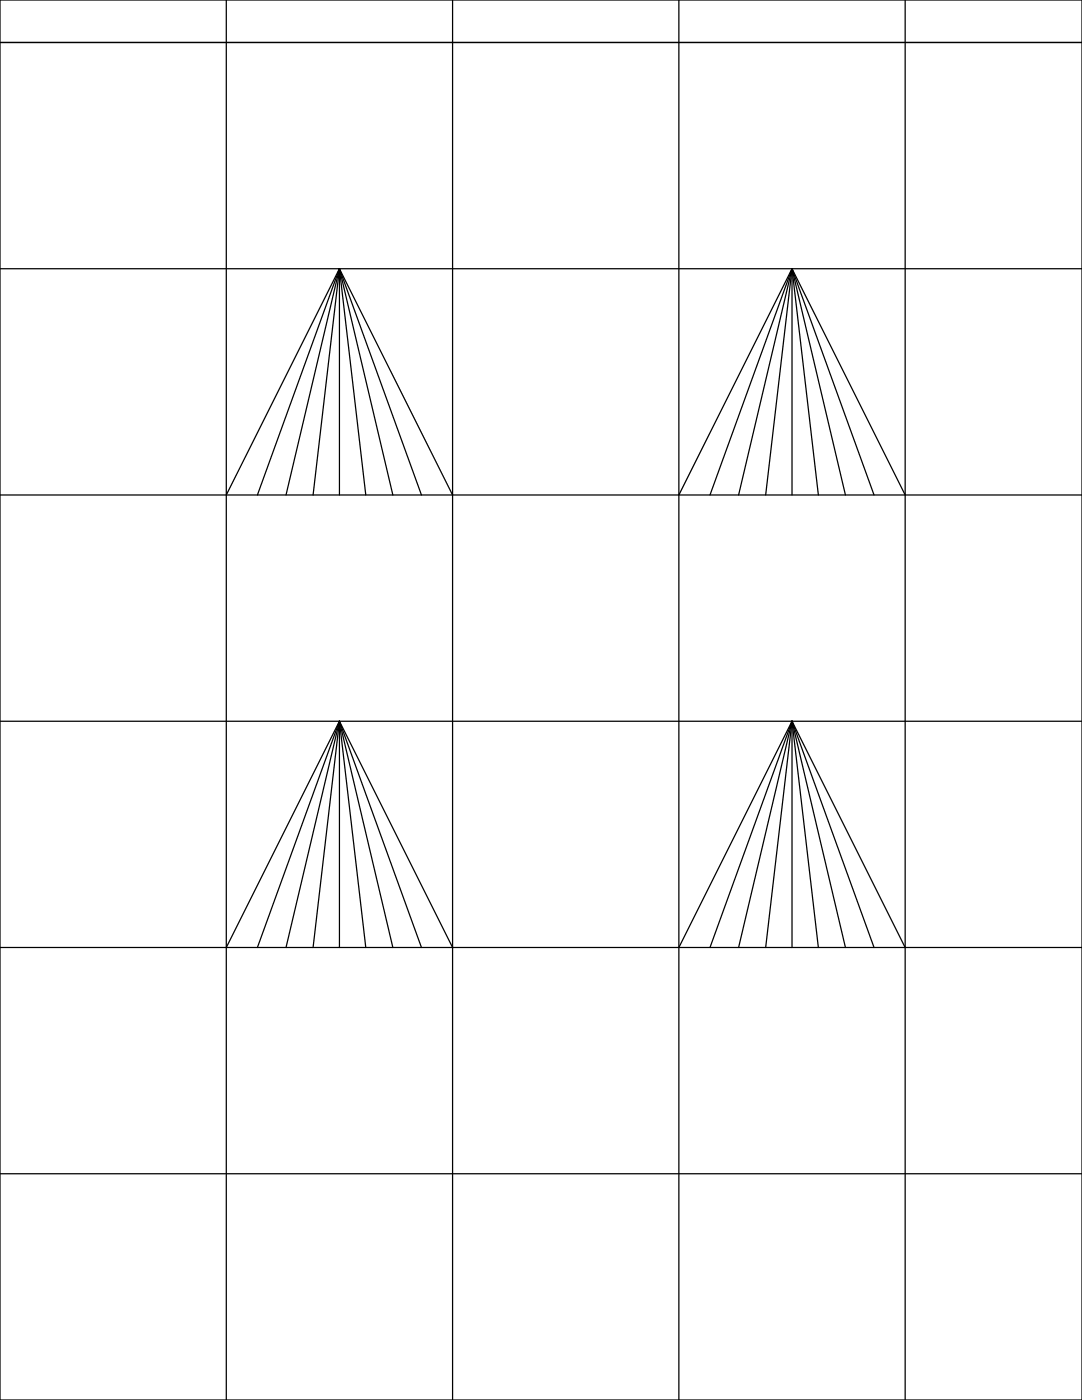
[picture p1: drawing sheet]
<svg xmlns="http://www.w3.org/2000/svg" width="216mm" height="279mm" viewBox="0 0 216 279" stroke-linecap="round" stroke-linejoin="round" font-family="sans-serif">
<g fill="none" stroke="#000" stroke-width=".25">
<path d="M0 -.1v279.5h215.9M45.2 -.1v279.5M90.3 -.1v279.5M135.5 -.1v279.5M180.6 -.1v279.5M215.9 -.1v279.5M-.1 8.5h216M0 0h215.9M0 53.6h215.9M67.7 53.6v45.2M67.7 53.6l-22.5 45.2M67.7 53.6l22.6 45.2"/>
<path d="M67.7 53.6l-10.6 45.2M67.7 53.6l10.7 45.2M67.7 53.6l16.4 45.2M67.7 53.6l5.3 45.2M67.7 53.6l-5.2 45.2M67.7 53.6l-16.3 45.2M158 53.6v45.2M158 53.6l-22.5 45.2M158 53.6l22.6 45.2M158 53.6l-10.6 45.2M158 53.6l10.7 45.2M158 53.6l16.4 45.2"/>
<path d="M158 53.6l5.3 45.2M158 53.6l-5.2 45.2M158 53.6l-16.3 45.2M0 98.8h215.9M0 143.9h215.9M67.7 143.9v45.2M67.7 143.9l-22.5 45.2M67.7 143.9l22.6 45.2M67.7 143.9l-10.6 45.2M67.7 143.9l10.7 45.2M67.7 143.9l16.4 45.2M67.7 143.9l5.3 45.2"/>
<path d="M67.7 143.9l-5.2 45.2M67.7 143.9l-16.3 45.2M158 143.9v45.2M158 143.9l-22.5 45.2M158 143.9l22.6 45.2M158 143.9l-10.6 45.2M158 143.9l10.7 45.2M158 143.9l16.4 45.2M158 143.9l5.3 45.2M158 143.9l-5.2 45.2M158 143.9l-16.3 45.2M0 189.1h215.9"/>
<path d="M0 234.2h215.9"/>
</g>
</svg>
